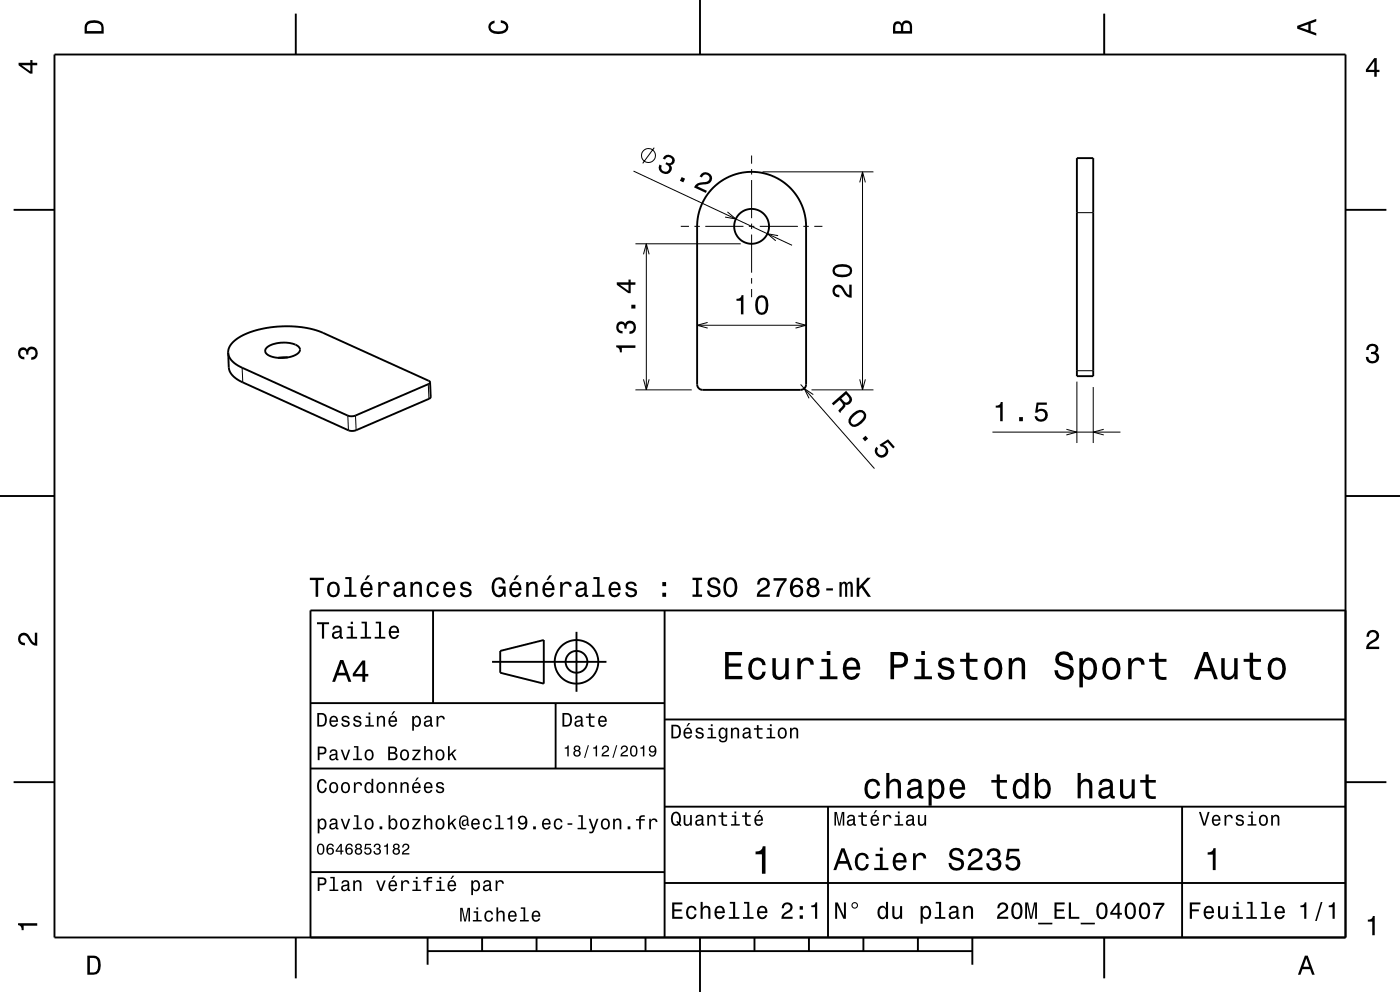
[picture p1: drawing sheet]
<svg xmlns="http://www.w3.org/2000/svg" width="257mm" height="182mm" viewBox="0 0 257 182" stroke-linecap="round" stroke-linejoin="round" font-family="sans-serif">
<g fill="none" stroke="#000" stroke-width=".18">
<path d="M116.3 31.4l29.1 13.6M120.1 27.1l-2.1 2.9M133.5 38.9l1.6 1.3-2-.4M138 28.5v1.5M138 31v1M138 33v7M140 31.5h20.3M157.8 33.5l.5-2 .6 2M158.3 31.5v40M197.7 39h3M116.6 44.7h19.4M118.1 46.7l.5-2 .6 2"/>
<path d="M118.6 44.7v26.8M125 41.5h1.5M127.5 41.5h1M128 59.7h20M129.5 41.5h7M129.9 59.2l-1.9 .5 1.9 .5M137.5 41.5h1M138 41v1M138 43v7M138 51v1M138 53v1.5M139.5 41.5h7"/>
<path d="M142.8 43.2l-1.9-.3 1.5 1.3M146 59.2l2 .5-2 .5M147.5 41.5h1M149.5 41.5h1.5M44.4 67.5l.2 2.7M63.8 76.3l.2 2.6M65.3 76.2l.1 2.7M78.6 70.5l.1 2.7M116.6 71.5h10.4M118.1 69.6l.5 1.9 .6-1.9M147 70.5l13.5 15.5M149 71.5h11.3"/>
<path d="M149.3 72.4l-1.7-1.1 .9 1.8M157.8 69.6l.5 1.9 .6-1.9M182.2 79.3h23.5M195.8 78.8l1.9 .5-1.9 .5M197.7 70v11.3M197.7 68h3M200.7 71v10.3M202.6 78.8l-1.9 .5 1.9 .5"/>
<circle cx="119" cy="28.5" r="1.28"/>
</g>
<g fill="none" stroke="#000" stroke-width=".35">
<path d="M10 10h237v162h-237zM54.3 2.5v7.5M128.5 0v10M202.7 2.5v7.5M2.5 38.5h7.5M130.9 34.4a10 10 0 0 1 10.9-2.1 10 10 0 0 1 6.2 9.2v29l-.3 .8-.7 .2h-18l-.6-.1-.3-.4-.1-.5v-29a10 10 0 0 1 2.9-7.1zM197.7 29h3v40h-3zM247 38.5h7.5M41.9 64.7a3.6 3.6 0 0 0 2.5 2.8l19.9 8.9 1-.2 13.3-5.7 .4-.4M41.9 64.7a3.8 3.8 0 0 1 2.5-3.1l2.8-1.1 3.3-.5 3.5-.1 3.2 .5 1.9 .6 19.6 8.9 .3 .2M41.9 64.7l.1 2.7a3.6 3.6 0 0 0 2.6 2.8l19.4 8.7 .6 .2 .8-.2 13.5-5.8 .2-.3-.1-2.7M49 63.7a5.6 5.6 0 0 1 5.8-.1l.3 .5a2.02 2.02 0 0 1-2 1.4 4.7 4.7 0 0 1-4.3-.8l-.1-.4z"/>
<path d="M52.8 65.6l-1.8 .1M0 91h10M247 91h10M79.5 112v17M91.8 119.4l8-2v8l-8-2zM105.8 115.9v11M122 112v60M247 112h-190v60M57 129h65M90.3 121.4h21M102 129v12M122 132h125"/>
<path d="M2.5 143.5h7.5M57 141h65M122 148h125M152 148v24M217 148v24M247 143.5h7.5M54.3 172v7.5M57 160h65M78.5 174.5h100M78.5 172v5M88.5 172v2.5M98.5 172v2.5"/>
<path d="M108.5 172v2.5M118.5 172v2.5M122 162h125M128.5 172v10M138.5 172v2.5M148.5 172v2.5M158.5 172v2.5M168.5 172v2.5M178.5 172v5M202.7 172v7.5"/>
<circle cx="138" cy="41.5" r="3.2"/>
<circle cx="105.8" cy="121.4" r="4"/>
<circle cx="105.8" cy="121.4" r="2"/>
</g>
<g fill="#000">
<path d="M3.4 11.5v.5l2.1 1.5h.5v-1.5h.8v-.5h-.8v-.5h-.4v.5zM4 12h1.6v1.1z" fill-rule="evenodd"/>
<path d="M16 4a2.2 2.2 0 0 0-.5 2.2h3.5v-1.2a1.42 1.42 0 0 0-1.7-1.3l-.8 .1zM16.3 4.4a2.15 2.15 0 0 1 2.2 .3l.1 1h-2.6v-1z" fill-rule="evenodd"/>
<path d="M89.9 4.2l.9-.4v.4a.7 .7 0 0 0-.7 .5 .7 .7 0 0 0 .3 .8 2.28 2.28 0 0 0 2.4-.2 .79 .79 0 0 0-.1-.8 .79 .79 0 0 0-.8-.3v-.5a1.24 1.24 0 0 1 1.4 1.1 1.24 1.24 0 0 1-1 1.4 2.21 2.21 0 0 1-2.5-.7l-.2-.5z" fill-rule="evenodd"/>
<path d="M164.2 4.2l-.3 .7v1.3h3.5v-1.3a.98 .98 0 0 0-.7-1.1 .98 .98 0 0 0-1.2 .6 .83 .83 0 0 0-1.3-.2zM164.5 4.5a.54 .54 0 0 1 .6-.1 .54 .54 0 0 1 .3 .6v.7h-1zM166 4.4a.62 .62 0 0 1 .7-.1 .62 .62 0 0 1 .3 .6v.8h-1.2z" fill-rule="evenodd"/>
<path d="M238.1 4.7v.6l3.5 1.2v-.4l-1-.4v-1.4l1-.4v-.4zM238.6 5l1.6-.5v1z" fill-rule="evenodd"/>
<path d="M252.3 10.7l-1.6 2.1v.4h1.6v.9h.4v-.9h.5v-.4h-.5v-2.1zM252.3 11.2v1.6h-1.1z" fill-rule="evenodd"/>
<path d="M122 28.7l-.3 .4 .4 .2a.64 .64 0 0 1 1-.4 .64 .64 0 0 1-.1 1l-.7-.1-.1 .3a.72 .72 0 0 1 .6 .7 .72 .72 0 0 1-.6 .8 .72 .72 0 0 1-.8-.6l.1-.6-.4-.2a1.19 1.19 0 0 0 .8 1.7 1.19 1.19 0 0 0 1.4-1.1l-.2-.5a.91 .91 0 0 0 .8-.9 .91 .91 0 0 0-.7-.9l-.9-.1zM125.1 32.5l-.3 .7 .6 .3 .4-.7zM128.7 31.9l-.3 .5 .4 .2a.7 .7 0 0 1 .9-.6 .7 .7 0 0 1 .5 .8 .7 .7 0 0 1-.8 .6 1.8 1.8 0 0 0-2 1l2.2 1 .2-.4-1.8-.8a1.69 1.69 0 0 1 1.5-.4 1.15 1.15 0 0 0 1.2-1.5 1.15 1.15 0 0 0-2-.4z" fill-rule="evenodd"/>
<path d="M135.2 54.8v.4h.8v2.5h.5v-3.5h-.4a.77 .77 0 0 1-.9 .6zM138.9 54.6a3.1 3.1 0 0 0 0 2.7 1.13 1.13 0 0 0 1.3 .4 1.13 1.13 0 0 0 .8-.9 2.3 2.3 0 0 0-.6-2.5l-.6-.1-.5 .1zM139.5 54.7h.7a2.38 2.38 0 0 1 0 2.6h-.7a2.37 2.37 0 0 1 0-2.6z" fill-rule="evenodd"/>
<path d="M153.1 52.5a1.2 1.2 0 0 0-.2 1.4 1.2 1.2 0 0 0 1.2 .6v-.4a.7 .7 0 0 1-.9-.5 .7 .7 0 0 1 .5-.9 .7 .7 0 0 1 .9 .5 1.8 1.8 0 0 0 1.7 1.4v-2.4h-.4v1.9a1.7 1.7 0 0 1-.9-1.1 1.14 1.14 0 0 0-1.9-.5zM153.3 48.8a1.13 1.13 0 0 0-.4 1.2 1.13 1.13 0 0 0 .9 .8 2.29 2.29 0 0 0 2.5-.6 1.14 1.14 0 0 0-.9-1.7 2.86 2.86 0 0 0-2.1 .3zM153.3 49.3a2.37 2.37 0 0 1 2.6 0v.7a2.37 2.37 0 0 1-2.6 0z" fill-rule="evenodd"/>
<path d="M3.6 64a.86 .86 0 0 1 1.4 .2 1.06 1.06 0 0 1 1.2-.6 1.06 1.06 0 0 1 .7 1.2 1.1 1.1 0 0 1-1.2 1.2v-.4a.71 .71 0 0 0 .8-1 .71 .71 0 0 0-1.3-.1v.6h-.4a.61 .61 0 0 0-.3-.8 .61 .61 0 0 0-.8 .2 .61 .61 0 0 0 .2 .8l.6 .2v.4a1.15 1.15 0 0 1-1.2-.6 1.15 1.15 0 0 1 .3-1.3z" fill-rule="evenodd"/>
<path d="M113.1 63.4v.3a.77 .77 0 0 1 .7 .9h.4v-.8h2.4v-.4zM113.4 59.2a1.17 1.17 0 0 0-.2 1.3 1.17 1.17 0 0 0 1.1 .7v-.5a.64 .64 0 0 1-.8-.7 .64 .64 0 0 1 1-.4l.1 .7h.4a.72 .72 0 0 1 .4-.9 .72 .72 0 0 1 .9 .2 .72 .72 0 0 1-.2 1l-.6 .2v.5a1.19 1.19 0 0 0 1.2-1.5 1.19 1.19 0 0 0-1.6-.8l-.3 .4a.86 .86 0 0 0-1.4-.2zM115.9 55.9v.7h.7v-.7zM113.2 51.8v.5l2.1 1.5h.5v-1.6h.8v-.4h-.8v-.5h-.4v.5zM113.8 52.2h1.6v1.2z" fill-rule="evenodd"/>
<path d="M152.7 74l.3 .4 1.1-1a1.09 1.09 0 0 1 .6 1l-.8 1 .3 .4 1-1.2-.1-.4a.97 .97 0 0 0 1.2-.4 .97 .97 0 0 0-.2-1.2l-.8-.9zM154.4 73.1l.9-.8a1.08 1.08 0 0 1 .6 1.2 .6 .6 0 0 1-.5 .4 .6 .6 0 0 1-.6-.4z" fill-rule="evenodd"/>
<path d="M156.6 75.9a1.42 1.42 0 0 0-.6 2.1 1.41 1.41 0 0 0 2.2-.3 1.52 1.52 0 0 0 .5-2.1 1.44 1.44 0 0 0-2.1 .3zM156.5 76.7a2.14 2.14 0 0 1 1.6-1l.5 .5a2.38 2.38 0 0 1-2 1.7l-.4-.5zM158.3 80.4l.5 .6 .6-.5-.5-.6zM160.9 82a1.22 1.22 0 0 0 .1 1.7 1.22 1.22 0 0 0 1.8-.2 1.22 1.22 0 0 0-.3-1.8l-.4-.1 .8-.5 1 1.2 .4-.3-1.3-1.4-1.6 1 .3 .3a.79 .79 0 0 1 .9 .8 .79 .79 0 0 1-.8 .8 .79 .79 0 0 1-.7-1l.1-.2z" fill-rule="evenodd"/>
<path d="M182.8 74.4v.4h.8v2.5h.5v-3.5h-.4a.77 .77 0 0 1-.9 .6zM187.1 76.5v.8h.7v-.8zM190.3 73.9l-.3 1.8h.4a.79 .79 0 0 1 1.2-.2 .79 .79 0 0 1 0 1.2 .79 .79 0 0 1-1.1-.1l-.1-.2h-.5a1.21 1.21 0 0 0 1.4 1 1.21 1.21 0 0 0 1-1.5 1.21 1.21 0 0 0-1.5-.9l-.3 .2 .1-.9h1.6v-.4z" fill-rule="evenodd"/>
<path d="M251.1 63.4a1.08 1.08 0 0 1 1.4-.2 1.08 1.08 0 0 1 .4 1.2l-.3 .3a1.06 1.06 0 0 1 .5 1.3 1.06 1.06 0 0 1-1.2 .7 1.1 1.1 0 0 1-1.2-1.2h.5a.71 .71 0 0 0 1 .8 .71 .71 0 0 0 .1-1.3h-.6v-.4a.61 .61 0 0 0 .8-.3 .61 .61 0 0 0-.2-.8 .61 .61 0 0 0-.9 .2l-.1 .5h-.5l.1-.5z" fill-rule="evenodd"/>
<path d="M3.6 116.4a1.22 1.22 0 0 1 2 .7l.4 .6 .4 .3v-1.9h.4v2.4a1.8 1.8 0 0 1-1.7-1.4 .71 .71 0 0 0-.9-.5 .71 .71 0 0 0-.5 .8 .71 .71 0 0 0 .9 .5v.5a1.19 1.19 0 0 1-1.2-.7 1.19 1.19 0 0 1 .2-1.3z" fill-rule="evenodd"/>
<path d="M56.9 106v.4h1v3.1h.5v-3.1h1.1v-.4zM60.3 107.1a1.53 1.53 0 0 0 .9 2.5 1.52 1.52 0 0 0 1.2-1.2 1.52 1.52 0 0 0-.7-1.6l-.5-.1-.5 .1zM60.7 107.4a.67 .67 0 0 1 .7-.3 .67 .67 0 0 1 .5 .6 1.11 1.11 0 0 1-.7 1.5 1.17 1.17 0 0 1-.5-1.8zM63.4 105.9v.3h.7v2.9h-.9v.4h2.2v-.4h-.9v-3.2zM67.4 105.6l-.5 .8h.3l.7-.8zM66.5 107.1a1.54 1.54 0 0 0 .8 2.5 1.06 1.06 0 0 0 1.1-.9h-.5l-.2 .4-.4 .1a.76 .76 0 0 1-.7-.9h1.8a1.16 1.16 0 0 0-.5-1.4 1.16 1.16 0 0 0-1.4 .2zM66.8 107.3a.66 .66 0 0 1 .8-.1 .66 .66 0 0 1 .3 .7h-1.3zM69.4 106.8v2.7h.5v-1.6a.66 .66 0 0 1 .3-.7 .66 .66 0 0 1 .9 .2v.2h.5a.89 .89 0 0 0-.7-.9 .89 .89 0 0 0-1.1 .5v-.4zM72.6 106.9l-.3 .7h.4a.55 .55 0 0 1 .7-.6 .55 .55 0 0 1 .4 .8l-.2 .1a1.13 1.13 0 0 0-1.4 .9 .72 .72 0 0 0 .8 .8l.5-.1 .4-.4 .1 .4h.6v-.3l-.3-.1v-1.6a1.02 1.02 0 0 0-1.7-.6zM72.8 108.4l1.1-.3a.77 .77 0 0 1-.2 .9 .77 .77 0 0 1-.9 .1l-.1-.4zM75.3 106.8v2.7h.5v-1.6a.63 .63 0 0 1 .5-.8 .63 .63 0 0 1 .7 .7v1.7h.4v-1.8a.89 .89 0 0 0-.6-1 .89 .89 0 0 0-1 .5v-.4zM78.6 107.1a1.53 1.53 0 0 0 .8 2.5 1.06 1.06 0 0 0 1.1-1.1h-.4a.67 .67 0 0 1-.6 .7 .67 .67 0 0 1-.7-.6 1.11 1.11 0 0 1 .7-1.5 .6 .6 0 0 1 .6 .6h.4a1.09 1.09 0 0 0-.7-1 1.09 1.09 0 0 0-1.2 .4zM81.7 107.1a1.54 1.54 0 0 0 .7 2.5 1.06 1.06 0 0 0 1.1-.9h-.4l-.2 .4-.4 .1a.76 .76 0 0 1-.7-.9h1.8a1.16 1.16 0 0 0-.5-1.4 1.16 1.16 0 0 0-1.4 .2zM82 107.3a.66 .66 0 0 1 .8-.1 .66 .66 0 0 1 .3 .7h-1.3zM84.7 106.9a.75 .75 0 0 0-.2 .9 .75 .75 0 0 0 .7 .4l.8 .3a.39 .39 0 0 1 .1 .4 .39 .39 0 0 1-.3 .3 .67 .67 0 0 1-.9-.5h-.5a1.1 1.1 0 0 0 1.1 .9 1.1 1.1 0 0 0 1.1-.9 .78 .78 0 0 0-.8-.8l-.8-.2-.1-.2a.61 .61 0 0 1 .6-.4 .61 .61 0 0 1 .6 .4h.4a.98 .98 0 0 0-1.4-.7zM90.6 106.4a2.42 2.42 0 0 0 .4 3.1 1.11 1.11 0 0 0 1.5-.5l.1 .5h.2v-1.9h-1.2v.4h.7a.86 .86 0 0 1-1.1 1.1 2.03 2.03 0 0 1 0-2.7 .71 .71 0 0 1 1.1 .7h.5a1.2 1.2 0 0 0-.9-1.2 1.2 1.2 0 0 0-1.3 .5zM94.8 105.6l-.5 .8h.3l.7-.8zM93.8 107.1a1.54 1.54 0 0 0 .8 2.5 1.06 1.06 0 0 0 1.1-.9h-.5l-.2 .4-.4 .1a.76 .76 0 0 1-.7-.9h1.8a1.17 1.17 0 0 0-.5-1.4 1.17 1.17 0 0 0-1.4 .2zM94.1 107.3a.66 .66 0 0 1 .8-.1 .66 .66 0 0 1 .4 .7h-1.4zM96.6 106.8v2.7h.4v-1.6a.63 .63 0 0 1 .4-.7 .63 .63 0 0 1 .8 .3l.1 2h.4v-1.8a.89 .89 0 0 0-.6-1 .89 .89 0 0 0-1.1 .5v-.4zM100.8 105.6l-.5 .8h.3l.7-.8zM99.9 107.1a1.54 1.54 0 0 0 .8 2.5 1.06 1.06 0 0 0 1.1-.9h-.5l-.2 .4-.4 .1a.76 .76 0 0 1-.7-.9h1.8a1.17 1.17 0 0 0-.5-1.4 1.17 1.17 0 0 0-1.4 .2zM100.2 107.3a.66 .66 0 0 1 .8-.1 .66 .66 0 0 1 .3 .7h-1.3zM102.8 106.8v2.7h.5v-1.6a.66 .66 0 0 1 .3-.7 .66 .66 0 0 1 .9 .2v.2h.5a.89 .89 0 0 0-.7-.9 .89 .89 0 0 0-1.1 .5v-.4zM106 106.9l-.3 .7h.4a.55 .55 0 0 1 .7-.6 .55 .55 0 0 1 .4 .8l-.2 .1a1.14 1.14 0 0 0-1.4 .9 .73 .73 0 0 0 .8 .8l.5-.1 .4-.4 .1 .4h.6v-.3l-.3-.1v-1.6a1.02 1.02 0 0 0-.7-.8 1.02 1.02 0 0 0-1 .2zM106.2 108.4l1.1-.3a.77 .77 0 0 1-.2 .9 .77 .77 0 0 1-.9 .1l-.1-.4zM108.9 105.9v.3h.7v2.9h-.9v.4h2.3v-.4h-.9v-3.2zM112 107.1a1.54 1.54 0 0 0 .8 2.5 1.05 1.05 0 0 0 1.1-.9h-.4l-.3 .4-.3 .1a.76 .76 0 0 1-.7-.9h1.7a1.16 1.16 0 0 0-.4-1.4 1.16 1.16 0 0 0-1.5 .2zM112.4 107.3a.66 .66 0 0 1 .8-.1 .66 .66 0 0 1 .3 .7h-1.3zM115.1 106.9a.75 .75 0 0 0-.2 .9 .75 .75 0 0 0 .7 .4l.8 .3a.39 .39 0 0 1 .1 .4 .39 .39 0 0 1-.4 .3 .67 .67 0 0 1-.9-.5h-.4a1.1 1.1 0 0 0 1 .9 1.1 1.1 0 0 0 1.2-.9 .78 .78 0 0 0-.9-.8l-.7-.2-.1-.2a.61 .61 0 0 1 .6-.4 .61 .61 0 0 1 .5 .4h.5a.98 .98 0 0 0-1.5-.7zM121.6 108.7v.8h.7v-.8zM121.6 106.8v.7h.7v-.7zM127.1 106v.4h.7v2.7h-.7v.4h1.8v-.4h-.7v-2.7h.7v-.4zM130.2 106.2a.96 .96 0 0 0-.3 1.1 .96 .96 0 0 0 1 .6 .77 .77 0 0 1 .9 .9 .83 .83 0 0 1-1 .3 .83 .83 0 0 1-.6-.8h-.4a1.24 1.24 0 0 0 1.4 1.3 1.24 1.24 0 0 0 1-1.5 2.48 2.48 0 0 0-1.6-.8 .66 .66 0 0 1 .4-1 .66 .66 0 0 1 .7 .7h.5a1.16 1.16 0 0 0-.7-1.1 1.16 1.16 0 0 0-1.3 .3zM133.1 106.4a2.54 2.54 0 0 0 .4 3.1 1.21 1.21 0 0 0 1.8-1 2.23 2.23 0 0 0-.7-2.5 1.17 1.17 0 0 0-1.5 .4zM133.7 106.4l.4-.1a1.15 1.15 0 0 1 .8 1.4 1.14 1.14 0 0 1-.8 1.5 1.13 1.13 0 0 1-.8-1.5v-.6zM139.3 106.3l-.2 .4-.1 .5h.5a.71 .71 0 0 1 .5-.8 .71 .71 0 0 1 .8 .5 .71 .71 0 0 1-.5 .9 1.81 1.81 0 0 0-1.4 1.7h2.4v-.4h-1.9a1.73 1.73 0 0 1 1.2-1 1.14 1.14 0 0 0 .5-1.7 1.14 1.14 0 0 0-1.8-.1zM142 106.1v.4h1.9a5.2 5.2 0 0 0-1.4 3h.5a5.3 5.3 0 0 1 1.4-3v-.4zM145.5 106.3l-.3 .5a2.94 2.94 0 0 0 .1 2.4 1.18 1.18 0 0 0 1.6 .3 1.18 1.18 0 0 0 .4-1.5 1.18 1.18 0 0 0-1.4-.6l-.4 .3a1.03 1.03 0 0 1 .8-1.3 .58 .58 0 0 1 .7 .5h.4a1.12 1.12 0 0 0-.7-.9 1.12 1.12 0 0 0-1.2 .3zM145.5 108.5a.75 .75 0 0 1 1.5 0 .75 .75 0 0 1-1.5 0zM148.5 106.2a.83 .83 0 0 0 .1 1.4 1.05 1.05 0 0 0-.5 1.3 1.05 1.05 0 0 0 1.2 .7 1.05 1.05 0 0 0 1.1-.7 1.05 1.05 0 0 0-.5-1.3 .89 .89 0 0 0 .4-1.1 .89 .89 0 0 0-1-.5zM148.5 108.5a.75 .75 0 0 1 1.5 0 .75 .75 0 0 1-1.5 0zM148.6 106.9a.6 .6 0 0 1 1.2 0 .6 .6 0 0 1-1.2 0zM151.7 107.9v.4h1.2v-.4zM154.1 106.8v2.7h.4v-1.8a.5 .5 0 0 1 .4-.6l.2 .3v2.1h.4v-1.8a.51 .51 0 0 1 .4-.6l.2 .1v.4v1.9h.5v-1.9a.69 .69 0 0 0-.6-.9l-.3 .1-.2 .3-.2-.3-.3-.1-.3 .1-.2 .3v-.3zM157.3 106v3.5h.4v-1.3l.4-.4 1.2 1.7h.6l-1.4-2 1.3-1.5h-.6l-1.5 1.6v-1.6z" fill-rule="evenodd"/>
<path d="M58.2 114.2v.3h.9v2.7h.4v-2.7h.9v-.3zM61.3 115l-.3 .5h.4a.47 .47 0 0 1 .6-.4 .47 .47 0 0 1 .3 .6l-.2 .1a.86 .86 0 0 0-.9 .2 .86 .86 0 0 0-.2 .8 .8 .8 0 0 0 1.4 .1l.1 .2 .5 .1v-.3l-.3-.1v-1.3a.87 .87 0 0 0-.6-.7 .87 .87 0 0 0-.8 .2zM61.4 116.3l.9-.3a.66 .66 0 0 1-.1 .7 .66 .66 0 0 1-.8 .1zM63.8 114.9v.3h.6v1.6h-.8v.4h2v-.4h-.8v-1.9zM64.4 114.1v.4h.4v-.4zM66.4 114.1v.3h.6v2.4h-.8v.4h1.9v-.4h-.8v-2.7zM69 114.1v.3h.6v2.4h-.8v.4h1.9v-.4h-.7v-2.7zM71.6 115.1a1.32 1.32 0 0 0 .7 2.1 .9 .9 0 0 0 .9-.7h-.3l-.2 .3-.4 .1a.64 .64 0 0 1-.5-.8h1.5a1 1 0 0 0-.4-1.2 1 1 0 0 0-1.3 .2zM71.9 115.3a.57 .57 0 0 1 .7-.1 .57 .57 0 0 1 .3 .6h-1.1z" fill-rule="evenodd"/>
<path d="M251.2 115.9a1.14 1.14 0 0 1 1.8 .1 1.14 1.14 0 0 1-.6 1.7 1.71 1.71 0 0 0-1.1 .9h1.9v.5h-2.4a1.79 1.79 0 0 1 1.4-1.7 .71 .71 0 0 0 .5-.9 .71 .71 0 0 0-.9-.5 .71 .71 0 0 0-.5 .8h-.5l.1-.5z" fill-rule="evenodd"/>
<path d="M58.3 137v2.5h.4v-1.1a.95 .95 0 0 0 1.2-.7 .66 .66 0 0 0-.7-.7zM58.7 137.3a.8 .8 0 0 1 .9 .2 .43 .43 0 0 1-.1 .5 .43 .43 0 0 1-.4 .1h-.4zM60.7 137.6l-.2 .5h.3a.39 .39 0 0 1 .5-.4 .39 .39 0 0 1 .3 .6h-.2a.7 .7 0 0 0-.8 .2 .7 .7 0 0 0 0 .9 .75 .75 0 0 0 1.1-.2v.2l.4 .1v-.3h-.1l-.1-1.1a.72 .72 0 0 0-.4-.6 .72 .72 0 0 0-.8 .1zM60.8 138.7l.8-.2a.55 .55 0 0 1-.1 .6 .55 .55 0 0 1-.7 .1zM62.5 137.5l.8 2h.3l.7-2h-.3l-.6 1.6-.5-1.6zM65 136.9v.2h.5v2.1h-.7v.3h1.6v-.3h-.6v-2.3zM67.1 137.7a1.04 1.04 0 0 0-.1 1.3 1.04 1.04 0 0 0 1.1 .5 1.04 1.04 0 0 0 .5-1.3 1.04 1.04 0 0 0-1.2-.7zM67.4 137.9a.48 .48 0 0 1 .5-.1 .48 .48 0 0 1 .3 .4 .66 .66 0 0 1 .1 .7 .66 .66 0 0 1-.8 .3 .97 .97 0 0 1-.1-1.3zM71.3 137v2.5h.9a.7 .7 0 0 0 .8-.6 .7 .7 0 0 0-.5-.8 .61 .61 0 0 0 .4-.7 .61 .61 0 0 0-.7-.4zM71.6 137.3h.5a.38 .38 0 0 1 .5 .4 .38 .38 0 0 1-.5 .3h-.5zM71.6 138.3h.5a.44 .44 0 0 1 .6 .4 .44 .44 0 0 1-.5 .5h-.6zM73.6 137.7a1.04 1.04 0 0 0-.1 1.3 1.04 1.04 0 0 0 1.1 .5 1.04 1.04 0 0 0 .5-1.3 1.04 1.04 0 0 0-1.2-.7zM73.9 137.9a.48 .48 0 0 1 .5-.1 .48 .48 0 0 1 .3 .4 .66 .66 0 0 1 .1 .7 .66 .66 0 0 1-.8 .3 .97 .97 0 0 1-.1-1.3zM75.7 137.5v.3h1.1l-1.1 1.4v.3h1.5v-.3h-1.1l1.1-1.4v-.3zM77.9 136.9v2.6h.3v-1.1a.45 .45 0 0 1 .3-.7 .45 .45 0 0 1 .5 .6v1.2h.4v-1.3a.63 .63 0 0 0-.5-.7 .63 .63 0 0 0-.7 .3v-.9zM80.2 137.7a1.04 1.04 0 0 0-.2 1.3 1.04 1.04 0 0 0 1.1 .5 1.04 1.04 0 0 0 .5-1.3 1.04 1.04 0 0 0-1.2-.7zM80.4 137.9a.48 .48 0 0 1 .5-.1 .48 .48 0 0 1 .3 .4 .66 .66 0 0 1 .1 .7 .66 .66 0 0 1-.8 .3 .98 .98 0 0 1-.1-1.3zM82.2 136.9v2.6h.4v-.7l.3-.3 .6 1h.3l-.7-1.2 .7-.8h-.4l-.8 .9v-1.5z" fill-rule="evenodd"/>
<path d="M58.2 130.8v2.5h.9a1.37 1.37 0 0 0 .7-2.2 1.55 1.55 0 0 0-1.6-.3zM58.6 131.1l.7 .1a1.35 1.35 0 0 1 0 1.8h-.7zM60.7 131.6a1.1 1.1 0 0 0 .5 1.8 .76 .76 0 0 0 .8-.6h-.3l-.2 .2-.2 .1a.54 .54 0 0 1-.5-.7h1.3a.83 .83 0 0 0-.4-.9 .83 .83 0 0 0-1 .1zM60.9 131.7a.47 .47 0 0 1 .6-.1 .47 .47 0 0 1 .2 .6h-.9zM62.9 131.5a.54 .54 0 0 0-.2 .6 .54 .54 0 0 0 .5 .3l.6 .2a.43 .43 0 0 1-.4 .5 .43 .43 0 0 1-.4-.4h-.3a.74 .74 0 0 0 .9 .7 .74 .74 0 0 0 .5-1l-1-.4a.38 .38 0 0 1 .3-.5 .38 .38 0 0 1 .4 .4h.3a.77 .77 0 0 0-1.2-.4zM65 131.5a.54 .54 0 0 0-.1 .6 .54 .54 0 0 0 .5 .3l.6 .2a.43 .43 0 0 1-.4 .5 .43 .43 0 0 1-.5-.4h-.3a.74 .74 0 0 0 .9 .7 .74 .74 0 0 0 .5-1l-.9-.4a.38 .38 0 0 1 .3-.5 .38 .38 0 0 1 .4 .4h.3a.78 .78 0 0 0-1.3-.4zM67.2 131.4v.3h.5v1.3h-.7v.3h1.6v-.3h-.6v-1.6zM67.7 130.7v.4h.3v-.4zM69.2 131.4v1.9h.3v-1.1a.45 .45 0 0 1 .3-.6 .45 .45 0 0 1 .5 .3l.1 1.4h.3v-1.3a.63 .63 0 0 0-.5-.7 .63 .63 0 0 0-.7 .4v-.3zM72.2 130.5l-.4 .6h.3l.5-.6zM71.5 131.6a1.1 1.1 0 0 0 .6 1.8 .75 .75 0 0 0 .8-.6h-.4l-.1 .2-.3 .1a.54 .54 0 0 1-.5-.7h1.3a.83 .83 0 0 0-.4-.9 .83 .83 0 0 0-1 .1zM71.8 131.7a.47 .47 0 0 1 .5-.1 .47 .47 0 0 1 .3 .6h-1zM75.7 131.4v2.7h.3v-1.1a.66 .66 0 0 0 .7 .4 .66 .66 0 0 0 .5-.6 .95 .95 0 0 0-.8-1.5l-.4 .4v-.3zM76.1 131.8a.45 .45 0 0 1 .5-.2 .45 .45 0 0 1 .3 .4 .65 .65 0 0 1 .1 .8 .65 .65 0 0 1-.7 .2 1 1 0 0 1-.2-1.2zM78.1 131.5l-.2 .4h.3a.39 .39 0 0 1 .4-.3 .39 .39 0 0 1 .3 .5h-.1a.7 .7 0 0 0-.8 .3 .7 .7 0 0 0-.1 .8 .75 .75 0 0 0 1.1-.1l.1 .2h.4v-.2l-.2-.1v-1.1a.73 .73 0 0 0-.5-.6 .73 .73 0 0 0-.7 .2zM78.2 132.6l.8-.3a.55 .55 0 0 1-.2 .7 .55 .55 0 0 1-.6 0zM80.1 131.4v1.9h.4v-1.1a.47 .47 0 0 1 .2-.6 .47 .47 0 0 1 .6 .2v.2h.4a.64 .64 0 0 0-.5-.7 .64 .64 0 0 0-.8 .4v-.3z" fill-rule="evenodd"/>
<path d="M62.4 121.1l-1.4 4h.5l.4-1.2h1.6l.5 1.2h.5l-1.5-4zM62.7 121.7l.7 1.7h-1.3zM66.5 121.2l-1.7 2.4v.5h1.7v1h.5v-1h.6v-.5h-.6v-2.4zM66.5 121.9v1.7h-1.3z" fill-rule="evenodd"/>
<path d="M103.2 130.8v2.5h.9a1.37 1.37 0 0 0 .7-2.2 1.56 1.56 0 0 0-1.6-.3zM103.6 131.1l.7 .1a1.35 1.35 0 0 1 0 1.8h-.7zM105.7 131.5l-.2 .4h.3a.39 .39 0 0 1 .5-.3 .39 .39 0 0 1 .3 .5h-.2a.7 .7 0 0 0-.8 .3 .7 .7 0 0 0 0 .8 .75 .75 0 0 0 1.1-.1v.2h.4v-.2l-.1-.1-.1-1.1a.72 .72 0 0 0-.4-.6 .72 .72 0 0 0-.8 .2zM105.8 132.6l.8-.3a.55 .55 0 0 1-.1 .7 .55 .55 0 0 1-.7 0zM108.1 130.9v.5h-.5v.3h.5v1.3a.75 .75 0 0 0 1 .4v-.3l-.6-.1-.1-.4v-.9h.7v-.3h-.7v-.5zM110 131.6a1.1 1.1 0 0 0 .6 1.8 .76 .76 0 0 0 .8-.6h-.4l-.1 .2-.3 .1a.54 .54 0 0 1-.5-.7h1.3a.83 .83 0 0 0-.4-.9 .83 .83 0 0 0-1 .1zM110.3 131.7a.47 .47 0 0 1 .5-.1 .47 .47 0 0 1 .3 .6h-1z" fill-rule="evenodd"/>
<path d="M103.7 137.1v.3h.4v1.4h.3v-2h-.2a.44 .44 0 0 1-.5 .3zM105.5 136.9l-.1 .2a.45 .45 0 0 0 .2 .6 .62 .62 0 0 0-.1 .9 .62 .62 0 0 0 .9 0 .62 .62 0 0 0-.1-.9 .55 .55 0 0 0 .2-.8 .55 .55 0 0 0-.8-.1zM105.5 138.2a.41 .41 0 0 1 .8 0 .41 .41 0 0 1-.8 0zM105.6 137.3a.35 .35 0 0 1 .7 0 .35 .35 0 0 1-.7 0zM107.9 136.7l-.7 2.3h.2l.7-2.3zM108.9 137.1v.3h.4v1.4h.3v-2h-.2a.44 .44 0 0 1-.5 .3zM110.7 136.9l-.2 .6h.2a.4 .4 0 0 1 .3-.5 .4 .4 0 0 1 .5 .3 .4 .4 0 0 1-.3 .5l-.1 .1a.94 .94 0 0 0-.7 .9h1.4v-.3h-1.1l.5-.4a.67 .67 0 0 0 .5-1 .67 .67 0 0 0-1-.2zM113.1 136.7l-.7 2.3h.2l.7-2.3zM114.1 136.9l-.2 .6h.3a.4 .4 0 0 1 .3-.5 .4 .4 0 0 1 .5 .3 .4 .4 0 0 1-.3 .5l-.2 .1a.93 .93 0 0 0-.6 .9h1.4v-.3h-1.1l.5-.4a.67 .67 0 0 0 .5-1 .67 .67 0 0 0-1.1-.2zM115.8 137a1.16 1.16 0 0 0 .5 1.8 1.16 1.16 0 0 0 .6-1.8 .63 .63 0 0 0-1.1 0zM116.1 137.1l.2-.1a.98 .98 0 0 1 0 1.6l-.3-.2-.1-.2v-.7zM117.6 137.1v.3h.4v1.4h.3v-2h-.2a.44 .44 0 0 1-.5 .3zM119.3 137a.66 .66 0 0 0 0 .9 .66 .66 0 0 0 .9 0 .58 .58 0 0 1-.5 .7l-.2-.1-.1-.2h-.3a.7 .7 0 0 0 .9 .5 .7 .7 0 0 0 .5-.8 .81 .81 0 0 0-.2-1 .81 .81 0 0 0-1 0zM119.4 137.4a.43 .43 0 0 1 .8 0 .43 .43 0 0 1-.8 0z" fill-rule="evenodd"/>
<path d="M123.2 133v2.5h.9a1.37 1.37 0 0 0 .7-2.2 1.58 1.58 0 0 0-1.6-.3zM123.6 133.3h.7a1.35 1.35 0 0 1 0 1.8l-.7 .1zM126.4 132.7l-.4 .6h.2l.5-.6zM125.7 133.7a1.1 1.1 0 0 0 .5 1.8 .76 .76 0 0 0 .8-.6h-.3l-.2 .3-.2 .1a.54 .54 0 0 1-.5-.7h1.3a.83 .83 0 0 0-.4-1 .83 .83 0 0 0-1 .1zM125.9 133.9a.47 .47 0 0 1 .6-.1 .47 .47 0 0 1 .2 .5h-.9zM127.9 133.6a.54 .54 0 0 0-.2 .6 .54 .54 0 0 0 .5 .4l.6 .2a.43 .43 0 0 1-.4 .5 .43 .43 0 0 1-.4-.4h-.3a.74 .74 0 0 0 .9 .7 .74 .74 0 0 0 .5-1.1l-1-.3a.38 .38 0 0 1 .3-.5 .38 .38 0 0 1 .4 .4l.3-.1a.78 .78 0 0 0-1.2-.4zM130 133.6v.3h.5v1.3h-.7v.3h1.7v-.3h-.7v-1.6zM130.5 132.9v.3h.3v-.3zM132.1 133.7a1.12 1.12 0 0 0 .5 1.8l.4-.1 .2-.2a.52 .52 0 0 1-.2 .7 .52 .52 0 0 1-.7-.3h-.3a.78 .78 0 0 0 .9 .6 .78 .78 0 0 0 .6-.8v-1.9h-.3v.4l-.2-.3a.64 .64 0 0 0-.9 .1zM132.4 133.9a.45 .45 0 0 1 .4-.1 .45 .45 0 0 1 .4 .4 .65 .65 0 0 1 0 .7 .65 .65 0 0 1-.7 .3 1 1 0 0 1-.1-1.3zM134.2 133.5v2h.3v-1.1a.45 .45 0 0 1 .3-.6 .45 .45 0 0 1 .6 .2v1.5h.3v-1.3a.64 .64 0 0 0-.5-.7 .64 .64 0 0 0-.7 .3v-.3zM136.6 133.6l-.2 .5h.3a.39 .39 0 0 1 .4-.4 .39 .39 0 0 1 .3 .6h-.1a.7 .7 0 0 0-.9 .2 .7 .7 0 0 0 0 .9 .76 .76 0 0 0 1.1-.2l.1 .2 .4 .1v-.3h-.2v-1.1a.73 .73 0 0 0-1.2-.5zM136.7 134.7l.8-.2a.55 .55 0 0 1-.2 .6 .55 .55 0 0 1-.6 .1zM138.9 133v.6h-.5v.3h.5l.1 1.3a.75 .75 0 0 0 1 .3v-.3l-.7-.1v-.3v-.9h.7v-.3h-.7v-.6zM140.8 133.6v.3h.5v1.3h-.6v.3h1.6v-.3h-.6v-1.6zM141.3 132.9v.3h.4v-.3zM143 133.7a1.04 1.04 0 0 0-.2 1.3 1.04 1.04 0 0 0 1.2 .5 1.04 1.04 0 0 0 .4-1.3 1.04 1.04 0 0 0-1.2-.7zM143.2 133.9a.48 .48 0 0 1 .5-.1 .48 .48 0 0 1 .4 .4 .66 .66 0 0 1 0 .7 .66 .66 0 0 1-.7 .3 .97 .97 0 0 1-.2-1.3zM145 133.5v2h.3v-1.1a.45 .45 0 0 1 .3-.6 .45 .45 0 0 1 .6 .2v1.5h.3v-1.3a.63 .63 0 0 0-.4-.7 .63 .63 0 0 0-.8 .3v-.3z" fill-rule="evenodd"/>
<path d="M133.1 119.6v5h3.2v-.6h-2.5v-1.7h2.2v-.6h-2.2v-1.5h2.4v-.6zM137.8 121.2a2.89 2.89 0 0 0 0 3 1.58 1.58 0 0 0 1.7 .5 1.58 1.58 0 0 0 1.1-1.5h-.6a.95 .95 0 0 1-.9 1 .95 .95 0 0 1-1-.9 1.87 1.87 0 0 1 .5-2 .91 .91 0 0 1 1.3 .7h.7a1.56 1.56 0 0 0-1.1-1.3 1.56 1.56 0 0 0-1.7 .5zM141.8 120.8v2.5a1.27 1.27 0 0 0 .9 1.4 1.27 1.27 0 0 0 1.5-.7v.6h.6v-3.8h-.6v2.2a.99 .99 0 0 1-.5 1 .99 .99 0 0 1-1.1 0l-.2-.8v-2.4zM146.4 120.8v3.8h.6v-2.2a.95 .95 0 0 1 .5-1.1 .95 .95 0 0 1 1.2 .3l.1 .4h.6a1.28 1.28 0 0 0-1-1.4 1.28 1.28 0 0 0-1.4 .8v-.6zM150.8 120.9v.5h1v2.7h-1.3v.5h3.2v-.5h-1.3v-3.2zM151.8 119.4v.8h.6v-.8zM155.1 121.2a2.62 2.62 0 0 0 .5 3.4 1.58 1.58 0 0 0 2.2-1.1h-.6l-.3 .5-.5 .2a1.08 1.08 0 0 1-1-1.3h2.5a1.66 1.66 0 0 0-.7-2 1.66 1.66 0 0 0-2.1 .3zM155.6 121.5a.94 .94 0 0 1 1.2-.2 .94 .94 0 0 1 .5 1h-1.9zM163.5 119.6v5h.6v-2.1h.8a1.47 1.47 0 0 0 1.8-1.2 1.47 1.47 0 0 0-1.5-1.7zM164.1 120.2h.9a.85 .85 0 0 1 1 .9 .85 .85 0 0 1-1 .8h-.9zM168.1 120.9v.5h1v2.7h-1.3v.5h3.3v-.5h-1.3v-3.2zM169.1 119.4v.8h.7v-.8zM172.6 120.9a1.08 1.08 0 0 0-.3 1.2 1.08 1.08 0 0 0 1 .7l1.1 .4a.57 .57 0 0 1 .2 .6 .57 .57 0 0 1-.5 .4 .96 .96 0 0 1-1.4-.8h-.6a1.6 1.6 0 0 0 1.3 1.4 1.6 1.6 0 0 0 1.7-.8 1.13 1.13 0 0 0-1-1.6l-1.1-.3-.2-.4a.86 .86 0 0 1 .9-.5 .86 .86 0 0 1 .8 .6h.6a1.22 1.22 0 0 0-1.5-1.2l-.6 .1zM177.4 119.8v1.1h-1.1v.5h1.1v2.6l.2 .4 .4 .3h1.4v-.5h-1l-.3-.2-.1-.8v-1.8h1.4v-.5h-1.4v-1.1zM181.1 121.2a2.85 2.85 0 0 0 0 3 1.7 1.7 0 0 0 2 .4 1.7 1.7 0 0 0 .9-1.9 1.7 1.7 0 0 0-.9-1.9 1.7 1.7 0 0 0-2 .4zM181.6 121.6a.96 .96 0 0 1 1-.4 .96 .96 0 0 1 .7 .8 1.88 1.88 0 0 1-.5 2.1 .97 .97 0 0 1-1.4-.8v-1.3zM185.2 120.8v3.8h.6v-2.2a.97 .97 0 0 1 .5-1.1 .97 .97 0 0 1 1.1 .2l.1 .7v2.4h.7v-2.5a1.27 1.27 0 0 0-.9-1.4 1.27 1.27 0 0 0-1.5 .6v-.5zM194.1 119.9a1.38 1.38 0 0 0-.3 1.5 1.38 1.38 0 0 0 1.3 .9l1 .3a.86 .86 0 0 1 .3 1.1 .86 .86 0 0 1-1 .5 1.09 1.09 0 0 1-1.2-1.2h-.7a1.8 1.8 0 0 0 1.7 1.8 1.8 1.8 0 0 0 1.9-1.6 1.45 1.45 0 0 0-1.5-1.4 1.02 1.02 0 0 1-1.2-.9 .99 .99 0 0 1 1.1-.8 .99 .99 0 0 1 .8 1h.7a1.62 1.62 0 0 0-2.4-1.5zM198.2 120.8v5.3h.6v-2.1a1.32 1.32 0 0 0 1.4 .7 1.32 1.32 0 0 0 1.1-1.1 2.43 2.43 0 0 0-.8-2.8 1.21 1.21 0 0 0-1.7 .5v-.5zM199.1 121.6a.89 .89 0 0 1 .9-.4 .89 .89 0 0 1 .7 .8 1.91 1.91 0 0 1-.5 2.1 .91 .91 0 0 1-1.3-.8v-1.3zM202.8 121.2a2.85 2.85 0 0 0 0 3 1.7 1.7 0 0 0 2 .4 1.7 1.7 0 0 0 .9-1.9 1.7 1.7 0 0 0-.9-1.9 1.7 1.7 0 0 0-2 .4zM203.3 121.6a.96 .96 0 0 1 1-.4 .96 .96 0 0 1 .7 .8 1.88 1.88 0 0 1-.6 2.1 .97 .97 0 0 1-1.3-.8v-1.3zM207.1 120.8v3.8h.6v-2.2a.95 .95 0 0 1 .5-1.1 .95 .95 0 0 1 1.2 .3l.1 .4h.6a1.28 1.28 0 0 0-1-1.4 1.28 1.28 0 0 0-1.4 .8v-.6zM212.1 119.8v1.1h-1.1v.5h1.1v2.6l.2 .4 .4 .3h1.4v-.5h-1l-.3-.2-.1-.8v-1.8h1.4v-.5h-1.4v-1.1zM221 119.6l-1.8 5h.6l.6-1.4h2l.5 1.4h.7l-1.9-5zM221.4 120.3l.7 2.2h-1.5zM224.2 120.8v2.5a1.27 1.27 0 0 0 .9 1.4 1.27 1.27 0 0 0 1.5-.7v.6h.6v-3.8h-.6v2.2a.98 .98 0 0 1-.5 1 .98 .98 0 0 1-1.1 0l-.2-.8v-2.4zM229.4 119.8v1.1h-1.1v.5h1.1v2.6l.2 .4 .4 .3h1.5v-.5h-1.1l-.2-.2-.2-.8v-1.8h1.5v-.5h-1.5v-1.1zM233.1 121.2a2.85 2.85 0 0 0 0 3 1.7 1.7 0 0 0 2.1 .4 1.7 1.7 0 0 0 .9-1.9 1.7 1.7 0 0 0-.9-1.9 1.7 1.7 0 0 0-2.1 .4zM233.6 121.6a.96 .96 0 0 1 1-.4 .96 .96 0 0 1 .7 .8 1.88 1.88 0 0 1-.5 2.1 .97 .97 0 0 1-1.4-.8v-1.3z" fill-rule="evenodd"/>
<path d="M58.4 155a1.15 1.15 0 0 0 .5 1.8 1.16 1.16 0 0 0 .5-1.8 .63 .63 0 0 0-1 0zM58.7 155.1h.4l.1 .1v1.2a.36 .36 0 0 1-.7 0v-.9zM60.2 154.9a1.37 1.37 0 0 0 .1 1.9 .66 .66 0 0 0 .9-.2 .66 .66 0 0 0-.1-.9 .66 .66 0 0 0-.9 0 .58 .58 0 0 1 .5-.7l.2 .1 .1 .2h.3a.64 .64 0 0 0-.4-.5 .64 .64 0 0 0-.7 .1zM60.2 156.2a.43 .43 0 0 1 .8 0 .43 .43 0 0 1-.8 0zM62.5 154.8l-.9 1.2v.3h.9v.5h.3v-.5h.2v-.2h-.2v-1.3zM62.5 155.2v.9h-.6zM63.7 154.9a1.37 1.37 0 0 0 .1 1.9 .66 .66 0 0 0 .9-.2 .66 .66 0 0 0-.1-.9 .66 .66 0 0 0-.9 0 .59 .59 0 0 1 .4-.7l.3 .1 .1 .2h.3a.64 .64 0 0 0-.5-.5 .64 .64 0 0 0-.6 .1zM63.7 156.2a.43 .43 0 0 1 .8 0 .43 .43 0 0 1-.8 0zM65.4 154.9l-.2 .2a.46 .46 0 0 0 .3 .6 .62 .62 0 0 0-.2 .9 .62 .62 0 0 0 1 0 .62 .62 0 0 0-.1-.9 .55 .55 0 0 0 .1-.8 .55 .55 0 0 0-.8-.1zM65.4 156.2a.41 .41 0 0 1 .8 0 .41 .41 0 0 1-.8 0zM65.5 155.3a.34 .34 0 0 1 .6 0 .34 .34 0 0 1-.6 0zM67 154.8l-.1 1.1h.2a.45 .45 0 0 1 .7-.1 .45 .45 0 0 1 0 .7 .45 .45 0 0 1-.7-.2h-.3a.69 .69 0 0 0 .9 .6 .69 .69 0 0 0 .5-1 .69 .69 0 0 0-1-.3v-.5h.9v-.3zM68.8 154.9l-.2 .5h.3a.35 .35 0 0 1 .1-.4 .35 .35 0 0 1 .5 .1 .35 .35 0 0 1-.1 .5h-.3v.3a.42 .42 0 0 1 .5 .3 .42 .42 0 0 1-.4 .5 .42 .42 0 0 1-.4-.5h-.2a.66 .66 0 0 0 .9 .6 .66 .66 0 0 0 .1-1.1 .58 .58 0 0 0 0-.9 .58 .58 0 0 0-.8 .1zM70.5 155.1v.3h.5v1.4h.2v-2h-.2a.44 .44 0 0 1-.5 .3zM72.3 154.9l-.1 .2a.46 .46 0 0 0 .2 .6 .62 .62 0 0 0-.1 .9 .62 .62 0 0 0 .9 0 .62 .62 0 0 0-.1-.9 .54 .54 0 0 0 .2-.8 .54 .54 0 0 0-.8-.1zM72.3 156.2a.41 .41 0 0 1 .8 0 .41 .41 0 0 1-.8 0zM72.4 155.3a.35 .35 0 0 1 .7 0 .35 .35 0 0 1-.7 0zM74 154.9l-.2 .6h.3a.4 .4 0 0 1 .3-.5 .4 .4 0 0 1 .5 .3 .4 .4 0 0 1-.3 .5l-.2 .1a.94 .94 0 0 0-.6 .9h1.4v-.3h-1.1l.4-.4a.67 .67 0 0 0 .6-1 .67 .67 0 0 0-1.1-.2z" fill-rule="evenodd"/>
<path d="M58.3 150.2v2.7h.3v-1a.66 .66 0 0 0 .8 .3 .66 .66 0 0 0 .5-.6 .95 .95 0 0 0 0-1 .95 .95 0 0 0-.9-.4l-.4 .3v-.3zM58.8 150.6a.45 .45 0 0 1 .5-.2 .45 .45 0 0 1 .3 .5 .65 .65 0 0 1 0 .7 .65 .65 0 0 1-.7 .3 1 1 0 0 1-.1-1.3zM60.7 150.3l-.2 .5h.3a.39 .39 0 0 1 .5-.4 .39 .39 0 0 1 .3 .6h-.2a.7 .7 0 0 0-.8 .2 .7 .7 0 0 0 0 .9 .75 .75 0 0 0 1.1-.2v.2l.4 .1v-.3h-.1l-.1-1.2a.72 .72 0 0 0-.4-.6 .72 .72 0 0 0-.8 .2zM60.8 151.4l.8-.2a.55 .55 0 0 1-.1 .6 .55 .55 0 0 1-.7 .1zM62.5 150.2l.8 2h.3l.7-2h-.3l-.6 1.6-.5-1.6zM65 149.6v.2h.5v2.1h-.7v.3h1.6v-.3h-.6v-2.3zM67.1 150.4a1.04 1.04 0 0 0-.1 1.2 1.04 1.04 0 0 0 1.1 .6 1.04 1.04 0 0 0 .5-1.3 1.04 1.04 0 0 0-1.2-.7zM67.4 150.6a.48 .48 0 0 1 .5-.2 .48 .48 0 0 1 .3 .5 .66 .66 0 0 1 0 .7 .66 .66 0 0 1-.7 .3 .97 .97 0 0 1-.1-1.3zM69.7 151.6v.6h.5v-.6zM71.3 149.6v2.6h.3v-.3a.66 .66 0 0 0 .8 .3 .66 .66 0 0 0 .5-.6 1.07 1.07 0 0 0-.7-1.5l-.3 .1-.3 .3v-.9zM71.8 150.6a.45 .45 0 0 1 .5-.2 .45 .45 0 0 1 .3 .5 .65 .65 0 0 1 0 .7 .65 .65 0 0 1-.7 .3 .98 .98 0 0 1-.1-1.3zM73.6 150.4a1.04 1.04 0 0 0-.1 1.2 1.04 1.04 0 0 0 1.1 .6 1.04 1.04 0 0 0 .5-1.3 1.04 1.04 0 0 0-1.2-.7zM73.9 150.6a.48 .48 0 0 1 .5-.2 .48 .48 0 0 1 .3 .5 .66 .66 0 0 1 .1 .7 .66 .66 0 0 1-.8 .3 .97 .97 0 0 1-.1-1.3zM75.7 150.2v.3h1.1l-1.1 1.4v.3h1.5v-.3h-1.1l1.1-1.4v-.3zM77.9 149.6v2.6h.3v-1.2a.45 .45 0 0 1 .3-.5 .45 .45 0 0 1 .5 .2v1.5h.4v-1.3a.63 .63 0 0 0-.5-.7 .63 .63 0 0 0-.7 .3v-.9zM80.2 150.4a1.04 1.04 0 0 0-.2 1.2 1.04 1.04 0 0 0 1.1 .6 1.04 1.04 0 0 0 .5-1.3 1.04 1.04 0 0 0-1.2-.7zM80.4 150.6a.48 .48 0 0 1 .5-.2 .48 .48 0 0 1 .3 .5 .66 .66 0 0 1 .1 .7 .66 .66 0 0 1-.8 .3 .98 .98 0 0 1-.1-1.3zM82.2 149.6v2.6h.4v-.7l.3-.3 .6 1h.3l-.7-1.3 .7-.7h-.4l-.8 .9v-1.5zM84.6 149.8a1.87 1.87 0 0 0 .1 2.3l.8 .1v-.3a.61 .61 0 0 1-.9-.5 1.2 1.2 0 0 1 .6-1.6 .42 .42 0 0 1 .5 .5 .7 .7 0 0 0-.9 .4 .7 .7 0 0 0 .2 .8h.5l.2-.2 .1 .2h.3v-.2l-.1-.1a1.2 1.2 0 0 0-.8-1.6zM85.1 150.7l.6-.2a.6 .6 0 0 1-.4 .8l-.3-.1zM86.7 150.4a1.1 1.1 0 0 0 .6 1.8 .75 .75 0 0 0 .7-.6h-.3l-.1 .2-.3 .1a.54 .54 0 0 1-.5-.6h1.3a.83 .83 0 0 0-.4-1 .83 .83 0 0 0-1 .1zM86.9 150.6a.47 .47 0 0 1 .6-.1 .47 .47 0 0 1 .2 .5h-.9zM88.9 150.4a1.09 1.09 0 0 0 .6 1.8 .75 .75 0 0 0 .7-.7h-.3a.48 .48 0 0 1-.4 .4 .48 .48 0 0 1-.5-.4 .67 .67 0 0 1 0-.7 .67 .67 0 0 1 .7-.3l.2 .4h.3a.78 .78 0 0 0-.5-.7 .78 .78 0 0 0-.8 .2zM91 149.6v.2h.5v2.1h-.7v.3h1.7v-.3h-.7v-2.3zM93.1 150.1v.3h.6v1.8h.3v-2.6h-.2a.55 .55 0 0 1-.7 .5zM95.3 149.9a.82 .82 0 0 0 0 1.2 .82 .82 0 0 0 1.2-.1 .73 .73 0 0 1-.6 .9 .4 .4 0 0 1-.5-.4h-.3a.88 .88 0 0 0 1 .7 .88 .88 0 0 0 .7-1.1 1.01 1.01 0 0 0-.3-1.2 1.01 1.01 0 0 0-1.2 0zM95.4 150.5a.55 .55 0 0 1 1.1 0 .55 .55 0 0 1-1.1 0zM97.9 151.6v.6h.5v-.6zM99.7 150.4a1.1 1.1 0 0 0 .6 1.8 .75 .75 0 0 0 .8-.6h-.4l-.1 .2-.3 .1a.54 .54 0 0 1-.5-.6h1.3a.83 .83 0 0 0-.4-1 .83 .83 0 0 0-1 .1zM100 150.6a.47 .47 0 0 1 .5-.1 .47 .47 0 0 1 .3 .5h-1zM101.9 150.4a1.04 1.04 0 0 0-.2 1.2 1.04 1.04 0 0 0 1.1 .6l.4-.4 .1-.3h-.3a.48 .48 0 0 1-.5 .4 .48 .48 0 0 1-.5-.4 .67 .67 0 0 1 0-.7 .67 .67 0 0 1 .7-.3l.2 .4h.4a.78 .78 0 0 0-.6-.7 .78 .78 0 0 0-.8 .2zM104.2 151v.3h.9v-.3zM106.2 149.6v.2h.5v2.1h-.7v.3h1.6v-.3h-.6v-2.3zM108.1 150.2l.7 2.1-.2 .3h-.4v.3a.63 .63 0 0 0 .9-.5l.8-2.2h-.4l-.5 1.6-.6-1.6zM110.5 150.4a1.04 1.04 0 0 0-.1 1.2 1.04 1.04 0 0 0 1.1 .6 1.04 1.04 0 0 0 .5-1.3 1.04 1.04 0 0 0-1.2-.7zM110.7 150.6a.48 .48 0 0 1 .6-.2 .48 .48 0 0 1 .3 .5 .66 .66 0 0 1 0 .7 .66 .66 0 0 1-.7 .3 .98 .98 0 0 1-.2-1.3zM112.6 150.2v2h.3v-1.2a.45 .45 0 0 1 .3-.5 .45 .45 0 0 1 .5 .2v1.5h.4v-1.3a.63 .63 0 0 0-.5-.7 .63 .63 0 0 0-.7 .3v-.3zM115.2 151.6v.6h.5v-.6zM116.7 150.3v.3h.6v1.6h.3v-1.6h.8v-.3h-.8l.1-.3 .2-.1h.5v-.3a.68 .68 0 0 0-.8 0 .68 .68 0 0 0-.3 .7zM119.2 150.2v2h.3v-1.2a.47 .47 0 0 1 .3-.5 .47 .47 0 0 1 .5 .2l.1 .1h.3a.64 .64 0 0 0-.5-.6 .64 .64 0 0 0-.7 .3v-.3z" fill-rule="evenodd"/>
<path d="M58.4 143.2a1.44 1.44 0 0 0 .7 2.3 .94 .94 0 0 0 .9-1h-.3a.59 .59 0 0 1-.8 .7 1.49 1.49 0 0 1 0-1.9 .51 .51 0 0 1 .7 .4h.4a.85 .85 0 0 0-.6-.8 .85 .85 0 0 0-1 .3zM60.6 143.7a1.04 1.04 0 0 0-.1 1.3 1.04 1.04 0 0 0 1.1 .5 1.04 1.04 0 0 0 .5-1.3 1.04 1.04 0 0 0-1.2-.7zM60.9 143.9a.48 .48 0 0 1 .5-.1 .48 .48 0 0 1 .3 .4 .66 .66 0 0 1 0 .7 .66 .66 0 0 1-.7 .3 .97 .97 0 0 1-.1-1.3zM62.8 143.7a1.04 1.04 0 0 0-.2 1.3 1.04 1.04 0 0 0 1.2 .5 1.04 1.04 0 0 0 .5-1.3 1.04 1.04 0 0 0-1.2-.7zM63 143.9a.48 .48 0 0 1 .6-.1 .48 .48 0 0 1 .3 .4 .67 .67 0 0 1 0 .7 .67 .67 0 0 1-.7 .3 .97 .97 0 0 1-.2-1.3zM65 143.5v2h.3v-1.1a.47 .47 0 0 1 .2-.6 .47 .47 0 0 1 .6 .2l.1 .1h.3a.64 .64 0 0 0-.5-.6 .64 .64 0 0 0-.8 .4v-.4zM67.1 143.7a1.12 1.12 0 0 0 .5 1.8h.4l.2-.3v.3h.3v-2.6h-.3v.9a.64 .64 0 0 0-1.1-.1zM67.4 143.9a.44 .44 0 0 1 .4-.1 .44 .44 0 0 1 .4 .4 .65 .65 0 0 1 0 .7 .65 .65 0 0 1-.7 .3 .98 .98 0 0 1-.1-1.3zM69.3 143.7a1.04 1.04 0 0 0-.1 1.3 1.04 1.04 0 0 0 1.1 .5 1.04 1.04 0 0 0 .5-1.3 1.04 1.04 0 0 0-1.2-.7zM69.5 143.9a.48 .48 0 0 1 .6-.1 .48 .48 0 0 1 .3 .4 .66 .66 0 0 1 0 .7 .66 .66 0 0 1-.7 .3 .97 .97 0 0 1-.2-1.3zM71.3 143.5v2h.4v-1.1a.45 .45 0 0 1 .3-.7 .45 .45 0 0 1 .5 .6v1.2h.4v-1.3a.63 .63 0 0 0-.5-.7 .63 .63 0 0 0-.7 .3v-.3zM73.5 143.5v2h.3v-1.1a.45 .45 0 0 1 .4-.7 .45 .45 0 0 1 .5 .6v1.2h.3v-1.3a.63 .63 0 0 0-.4-.7 .63 .63 0 0 0-.8 .3v-.3zM76.5 142.7l-.3 .6h.2l.5-.6zM75.9 143.7a1.1 1.1 0 0 0 .5 1.8 .76 .76 0 0 0 .8-.6h-.3l-.2 .3-.2 .1a.54 .54 0 0 1-.5-.7h1.2a.83 .83 0 0 0-.3-1 .83 .83 0 0 0-1 .1zM76.1 143.9a.47 .47 0 0 1 .6-.1 .47 .47 0 0 1 .2 .5h-.9zM78 143.7a1.1 1.1 0 0 0 .6 1.8 .75 .75 0 0 0 .8-.6h-.3l-.2 .3-.3 .1a.54 .54 0 0 1-.5-.7h1.3a.83 .83 0 0 0-.3-1 .83 .83 0 0 0-1.1 .1zM78.3 143.9a.47 .47 0 0 1 .5-.1 .47 .47 0 0 1 .3 .5h-1zM80.2 143.6a.54 .54 0 0 0-.1 .6 .54 .54 0 0 0 .5 .4l.6 .2a.43 .43 0 0 1-.4 .5 .43 .43 0 0 1-.5-.4h-.3a.74 .74 0 0 0 .9 .7 .74 .74 0 0 0 .5-1.1l-1-.3a.38 .38 0 0 1 .3-.5 .38 .38 0 0 1 .5 .3h.3a.78 .78 0 0 0-1.3-.4z" fill-rule="evenodd"/>
<path d="M123.4 149.2a1.45 1.45 0 0 0 .7 2.3l.5-.2 .3 .3 .2-.2-.3-.3a1.53 1.53 0 0 0-.5-2.2l-.6 .1zM123.8 149.3l.3-.1a1.2 1.2 0 0 1 .5 1.7l-.3-.3-.2 .2 .3 .3a.45 .45 0 0 1-.7-.1 1.62 1.62 0 0 1 .1-1.7zM125.5 149.5v1.3a.63 .63 0 0 0 .4 .7 .63 .63 0 0 0 .8-.3v.3h.3v-2h-.3v1.2a.46 .46 0 0 1-.3 .5 .46 .46 0 0 1-.6-.2v-1.5zM127.9 149.6l-.2 .5h.3a.39 .39 0 0 1 .5-.4 .39 .39 0 0 1 .2 .6h-.1a.7 .7 0 0 0-.8 .2 .7 .7 0 0 0 0 .9 .75 .75 0 0 0 1-.2l.1 .2 .4 .1v-.3h-.2v-1.1a.72 .72 0 0 0-.5-.6 .72 .72 0 0 0-.7 .1zM128 150.7l.8-.2a.55 .55 0 0 1-.2 .6 .55 .55 0 0 1-.6 .1zM129.8 149.5v2h.4v-1.1a.45 .45 0 0 1 .2-.6 .45 .45 0 0 1 .6 .2v1.5h.3v-1.3a.63 .63 0 0 0-.4-.7 .63 .63 0 0 0-.8 .3v-.3zM132.4 149v.6h-.5v.3h.5l.1 1.3a.74 .74 0 0 0 1 .3v-.3a.49 .49 0 0 1-.7-.2v-1.1h.7v-.3h-.7v-.6zM134.3 149.6v.3h.5v1.3h-.6v.3h1.6v-.3h-.7v-1.6zM134.8 148.9v.3h.4v-.3zM136.8 149v.6h-.6v.3h.6v1.3a.75 .75 0 0 0 1 .3v-.3a.49 .49 0 0 1-.7-.2v-1.1h.7v-.3h-.7v-.6zM139.4 148.7l-.4 .6h.2l.5-.6zM138.7 149.7a1.1 1.1 0 0 0 .6 1.8 .76 .76 0 0 0 .7-.6h-.3l-.1 .3-.3 .1a.54 .54 0 0 1-.5-.7h1.3a.83 .83 0 0 0-.4-1 .83 .83 0 0 0-1 .1zM138.9 149.9a.47 .47 0 0 1 .6-.1 .47 .47 0 0 1 .2 .5h-.9z" fill-rule="evenodd"/>
<path d="M154.4 155.6l-1.4 4h.5l.4-1.1h1.6l.5 1.1h.5l-1.5-4zM154.7 156.2l.7 1.8h-1.3zM157.3 156.9a2.07 2.07 0 0 0 .4 2.7 1.27 1.27 0 0 0 1.8-1.1h-.5a.76 .76 0 0 1-.7 .8 .76 .76 0 0 1-.8-.7 1.27 1.27 0 0 1 .7-1.7 .68 .68 0 0 1 .8 .7h.5a1.25 1.25 0 0 0-.9-1.1 1.25 1.25 0 0 0-1.3 .4zM160.7 156.7v.4h.8v2.1h-1v.4h2.6v-.4h-1.1v-2.5zM161.5 155.5v.6h.5v-.6zM164.2 156.9a2.11 2.11 0 0 0 .4 2.7 1.27 1.27 0 0 0 1.8-.8h-.5l-.3 .4-.4 .1a.87 .87 0 0 1-.8-1.1h2a1.33 1.33 0 0 0-.5-1.5 1.33 1.33 0 0 0-1.7 .2zM164.6 157.1a.76 .76 0 0 1 .9-.1 .76 .76 0 0 1 .4 .8h-1.5zM167.6 156.5v3.1h.5v-1.7a.76 .76 0 0 1 .4-.9 .76 .76 0 0 1 1 .2v.3h.5a1.02 1.02 0 0 0-.8-1 1.02 1.02 0 0 0-1.1 .6v-.6zM174.6 155.9a1.1 1.1 0 0 0-.3 1.2 1.1 1.1 0 0 0 1.1 .7 1 1 0 0 1 1.1 .7 .92 .92 0 0 1-1 .8 .92 .92 0 0 1-.9-1h-.5a1.44 1.44 0 0 0 1.4 1.4 1.44 1.44 0 0 0 1.5-1.2 1.17 1.17 0 0 0-1.3-1.1 .81 .81 0 0 1-.9-.8 .8 .8 0 0 1 .9-.6 .8 .8 0 0 1 .7 .8h.5a1.33 1.33 0 0 0-.8-1.2 1.33 1.33 0 0 0-1.5 .3zM178.1 156l-.3 .4-.1 .7h.5a.81 .81 0 0 1 .6-1 .81 .81 0 0 1 1 .6 .81 .81 0 0 1-.6 1 2.05 2.05 0 0 0-1.6 1.9h2.8v-.5h-2.2a1.98 1.98 0 0 1 1.3-1 1.31 1.31 0 0 0 .6-2 1.31 1.31 0 0 0-2-.1zM181.5 156l-.3 .4-.1 .5h.5a.73 .73 0 0 1 .9-.9 .73 .73 0 0 1 .4 1.2l-.8 .1v.5a.8 .8 0 0 1 1.2 .8 .8 .8 0 0 1-1.2 .6l-.5-.4v-.4h-.6a1.38 1.38 0 0 0 1.5 1.4 1.38 1.38 0 0 0 1.3-1.7l-.1-.2-.5-.4a1.03 1.03 0 0 0 .4-1.3 1.03 1.03 0 0 0-1.2-.6l-.5 .1zM185 155.7l-.4 2.2h.5a.9 .9 0 0 1 1.3-.3 .9 .9 0 0 1 .1 1.4 .9 .9 0 0 1-1.3-.1l-.1-.3h-.6a1.39 1.39 0 0 0 1.7 1.2 1.39 1.39 0 0 0 1.1-1.7 1.39 1.39 0 0 0-1.8-1l-.3 .2 .2-1.1h1.7v-.5z" fill-rule="evenodd"/>
<path d="M153.2 149v2.5h.3v-2.3l.4 2.3h.3l.5-2.3v2.3h.3v-2.5h-.5l-.4 2.2-.5-2.2zM155.7 149.6l-.2 .5h.3a.39 .39 0 0 1 .5-.4 .39 .39 0 0 1 .3 .6h-.2a.7 .7 0 0 0-.8 .2 .7 .7 0 0 0 0 .9 .76 .76 0 0 0 1.1-.2v.2l.4 .1v-.3h-.1l-.1-1.1a.72 .72 0 0 0-.4-.6 .72 .72 0 0 0-.8 .1zM155.8 150.7l.8-.2a.55 .55 0 0 1-.1 .6 .55 .55 0 0 1-.7 .1zM158.1 149v.6h-.5v.3h.5v1.3a.75 .75 0 0 0 1 .3v-.3a.49 .49 0 0 1-.7-.2v-1.1h.7v-.3h-.7v-.6zM160.7 148.7l-.4 .6h.3l.5-.6zM160 149.7a1.1 1.1 0 0 0 .6 1.8 .75 .75 0 0 0 .8-.6h-.4l-.1 .3-.3 .1a.54 .54 0 0 1-.5-.7h1.3a.83 .83 0 0 0-.4-1 .83 .83 0 0 0-1 .1zM160.3 149.9a.47 .47 0 0 1 .5-.1 .47 .47 0 0 1 .3 .5h-1zM162.1 149.5v2h.3v-1.1a.47 .47 0 0 1 .3-.6 .47 .47 0 0 1 .6 .2v.1h.3a.64 .64 0 0 0-.4-.6 .64 .64 0 0 0-.8 .4v-.4zM164.3 149.6v.3h.5v1.3h-.6v.3h1.6v-.3h-.7v-1.6zM164.8 148.9v.3h.4v-.3zM166.6 149.6l-.2 .5h.3a.39 .39 0 0 1 .4-.4 .39 .39 0 0 1 .3 .6h-.1a.7 .7 0 0 0-.9 .2 .7 .7 0 0 0 0 .9 .75 .75 0 0 0 1.1-.2l.1 .2 .4 .1v-.3h-.2v-1.1a.73 .73 0 0 0-1.2-.5zM166.7 150.7l.8-.2a.55 .55 0 0 1-.2 .6 .55 .55 0 0 1-.6 .1zM168.5 149.5v1.3a.63 .63 0 0 0 .4 .7 .63 .63 0 0 0 .8-.3v.3h.3v-2h-.3v1.2a.46 .46 0 0 1-.3 .5 .46 .46 0 0 1-.6-.2v-1.5z" fill-rule="evenodd"/>
<path d="M159.1 143.4a2.33 2.33 0 0 0 .4 3.1 1.42 1.42 0 0 0 2.1-1.3h-.6a.86 .86 0 0 1-.8 .9 .86 .86 0 0 1-.9-.8 1.44 1.44 0 0 1 .9-1.9 .77 .77 0 0 1 .8 .7h.6a1.41 1.41 0 0 0-1-1.2 1.41 1.41 0 0 0-1.5 .5zM162.7 141.8v4.7h.6v-2a.87 .87 0 0 1 .4-1 .87 .87 0 0 1 1 .1l.1 .7v2.2h.6v-2.3a1.13 1.13 0 0 0-.8-1.3 1.13 1.13 0 0 0-1.3 .6v-1.7zM167 143.2l-.3 .3-.1 .5h.5a.76 .76 0 0 1 .7-.6 .76 .76 0 0 1 .8 .5l-.1 .4-.3 .1a1.46 1.46 0 0 0-1.7 1.2 .93 .93 0 0 0 1 1l.6-.2 .6-.4 .1 .4 .7 .1v-.5h-.3v-2.1a1.31 1.31 0 0 0-2.2-.7zM167.2 145.1l1.4-.4a.99 .99 0 0 1-.3 1.1 .99 .99 0 0 1-1.1 .1l-.1-.4zM170.5 143v4.8h.5v-1.9a1.19 1.19 0 0 0 1.3 .7 1.19 1.19 0 0 0 1-1.1 2.19 2.19 0 0 0-.7-2.5 1.1 1.1 0 0 0-1.6 .5v-.5zM171.3 143.7a.81 .81 0 0 1 .9-.3 .81 .81 0 0 1 .5 .7 1.45 1.45 0 0 1-.8 2 1.06 1.06 0 0 1-.9-1.4zM174.7 143.4a2.35 2.35 0 0 0 .4 3.1 1.42 1.42 0 0 0 2-1h-.5l-.3 .4-.5 .2a.97 .97 0 0 1-.9-1.2h2.3a1.5 1.5 0 0 0-.6-1.8 1.5 1.5 0 0 0-1.9 .3zM175.1 143.6a.85 .85 0 0 1 1.1-.1 .85 .85 0 0 1 .4 .9h-1.7zM183 142.1v1h-1v.5h1v2.3l.2 .4 .4 .2 1.2 .1v-.5a.88 .88 0 0 1-1.2-.5l-.1-2h1.3v-.5h-1.3v-1zM186.3 143.4a2.44 2.44 0 0 0 .4 3.1 1.13 1.13 0 0 0 1.5-.6v.6h.6v-4.7h-.5v1.7a1.15 1.15 0 0 0-2-.1zM186.7 143.7a.8 .8 0 0 1 .9-.3 .8 .8 0 0 1 .6 .7 1.72 1.72 0 0 1-.5 1.9 .82 .82 0 0 1-1.2-.7v-1.2zM190 141.8v4.7h.6v-.6a1.19 1.19 0 0 0 1.2 .7 1.19 1.19 0 0 0 1-1.1 2.19 2.19 0 0 0-.7-2.5 1.12 1.12 0 0 0-1.5 .5v-1.7zM190.8 143.7a.81 .81 0 0 1 .9-.3 .81 .81 0 0 1 .6 .7 1.45 1.45 0 0 1-.8 2 1.07 1.07 0 0 1-.9-1.4zM197.8 141.8v4.7h.6v-2a.87 .87 0 0 1 .4-1 .87 .87 0 0 1 1 .1l.2 .7v2.2h.5v-2.3a1.13 1.13 0 0 0-.7-1.3 1.13 1.13 0 0 0-1.4 .6v-1.7zM202.1 143.2l-.3 .3v.5h.5a.76 .76 0 0 1 .7-.6 .76 .76 0 0 1 .7 .5l-.1 .4-.2 .1a1.47 1.47 0 0 0-1.8 1.2 .94 .94 0 0 0 1 1l.7-.2 .5-.4 .1 .4 .7 .1v-.5h-.3v-2.1a1.31 1.31 0 0 0-2.2-.7zM202.3 145.1l1.4-.4a.99 .99 0 0 1-.2 1.1 .99 .99 0 0 1-1.2 .1l-.1-.4zM205.6 143v2.3a1.14 1.14 0 0 0 .8 1.2 1.14 1.14 0 0 0 1.4-.6v.6h.5v-3.5h-.6v2a.83 .83 0 0 1-.5 1 .83 .83 0 0 1-1-.4v-2.6zM210.3 142.1v1h-1v.5h1v2.3l.2 .4 .4 .2 1.3 .1v-.5h-1l-.2-.2-.1-.7v-1.6h1.3v-.5h-1.3v-1z" fill-rule="evenodd"/>
<path d="M220.1 149l.8 2.5h.4l.8-2.5h-.4l-.6 2.1-.7-2.1zM222.7 149.7a1.1 1.1 0 0 0 .5 1.8 .76 .76 0 0 0 .8-.6h-.3l-.2 .3-.2 .1a.54 .54 0 0 1-.5-.7h1.3a.83 .83 0 0 0-.4-1 .83 .83 0 0 0-1 .1zM222.9 149.9a.47 .47 0 0 1 .6-.1 .47 .47 0 0 1 .2 .5h-.9zM224.8 149.5v2h.3v-1.1a.47 .47 0 0 1 .3-.6 .47 .47 0 0 1 .6 .2v.1h.3a.64 .64 0 0 0-.5-.6 .64 .64 0 0 0-.7 .4v-.4zM227.1 149.6a.54 .54 0 0 0-.2 .6 .54 .54 0 0 0 .5 .4l.6 .2a.43 .43 0 0 1-.4 .5 .43 .43 0 0 1-.5-.4h-.3a.74 .74 0 0 0 .9 .7 .74 .74 0 0 0 .5-1.1l-.9-.3a.38 .38 0 0 1 .3-.5 .38 .38 0 0 1 .4 .4l.3-.1a.77 .77 0 0 0-1.2-.4zM229.2 149.6v.3h.5v1.3h-.7v.3h1.6v-.3h-.6v-1.6zM229.7 148.9v.3h.3v-.3zM231.3 149.7a1.04 1.04 0 0 0-.1 1.3 1.04 1.04 0 0 0 1.1 .5 1.04 1.04 0 0 0 .5-1.3 1.04 1.04 0 0 0-1.2-.7zM231.5 149.9a.48 .48 0 0 1 .6-.1 .48 .48 0 0 1 .3 .4 .66 .66 0 0 1 0 .7 .66 .66 0 0 1-.7 .3 .97 .97 0 0 1-.2-1.3zM233.4 149.5v2h.3v-1.1a.45 .45 0 0 1 .2-.6 .45 .45 0 0 1 .6 .2v1.5h.4v-1.3a.63 .63 0 0 0-.5-.7 .63 .63 0 0 0-.7 .3v-.3z" fill-rule="evenodd"/>
<path d="M221.7 156.4a.89 .89 0 0 0 1.1-.8h.4v4h-.6v-2.8h-.9z" fill-rule="evenodd"/>
<path d="M3.3 169.4h3.5v.4h-2.5v.9h-.3a.77 .77 0 0 0-.7-1z" fill-rule="evenodd"/>
<path d="M16 175.3v3.5h1.2a1.42 1.42 0 0 0 1.3-1.7 1.38 1.38 0 0 0-1.3-1.8zM16.5 175.8h1a1.89 1.89 0 0 1 0 2.5l-1 .1z" fill-rule="evenodd"/>
<path d="M58.3 161v2.5h.4v-1.1a.95 .95 0 0 0 1.2-.7 .67 .67 0 0 0-.7-.7zM58.7 161.3a.79 .79 0 0 1 .9 .2 .43 .43 0 0 1-.1 .5 .43 .43 0 0 1-.4 .1h-.4zM60.6 160.9v.3h.5v2h-.6v.3h1.6v-.3h-.6v-2.3zM62.9 161.6l-.2 .5h.3a.39 .39 0 0 1 .5-.4 .39 .39 0 0 1 .2 .6h-.1a.7 .7 0 0 0-.8 .2 .7 .7 0 0 0 0 .9 .76 .76 0 0 0 1-.2l.1 .2 .4 .1v-.3h-.2v-1.1a.73 .73 0 0 0-1.2-.5zM63 162.7l.8-.2a.55 .55 0 0 1-.2 .6 .55 .55 0 0 1-.6 .1zM64.8 161.5v2h.4v-1.1a.45 .45 0 0 1 .2-.6 .45 .45 0 0 1 .6 .2v1.5h.3v-1.3a.63 .63 0 0 0-.4-.7 .63 .63 0 0 0-.8 .3v-.3zM69 161.5l.8 2h.3l.7-2h-.3l-.6 1.6-.5-1.6zM72.2 160.7l-.4 .6h.3l.5-.6zM71.5 161.7a1.1 1.1 0 0 0 .6 1.8 .75 .75 0 0 0 .8-.6h-.4l-.1 .3-.3 .1a.54 .54 0 0 1-.5-.7h1.3a.83 .83 0 0 0-.4-1 .83 .83 0 0 0-1 .1zM71.8 161.9a.47 .47 0 0 1 .5-.1 .47 .47 0 0 1 .3 .5h-1zM73.6 161.5v2h.4v-1.1a.47 .47 0 0 1 .2-.6 .47 .47 0 0 1 .6 .2v.1h.4a.64 .64 0 0 0-.5-.6 .64 .64 0 0 0-.8 .4v-.4zM75.8 161.6v.3h.5v1.3h-.6v.3h1.6v-.3h-.6v-1.6zM76.3 160.9v.3h.4v-.3zM77.7 161.6v.3h.6v1.6h.3v-1.6h.7v-.3h-.7v-.3l.3-.1h.4v-.3a.68 .68 0 0 0-.7 0 .68 .68 0 0 0-.3 .7zM80.2 161.6v.3h.5v1.3h-.7v.3h1.7v-.3h-.7v-1.6zM80.7 160.9v.3h.3v-.3zM83.1 160.7l-.4 .6h.2l.5-.6zM82.4 161.7a1.1 1.1 0 0 0 .5 1.8 .76 .76 0 0 0 .8-.6h-.3l-.2 .3-.2 .1a.54 .54 0 0 1-.5-.7h1.2a.83 .83 0 0 0-.3-1 .83 .83 0 0 0-1 .1zM82.6 161.9a.47 .47 0 0 1 .6-.1 .47 .47 0 0 1 .2 .5h-.9zM86.5 161.5v2.7h.3v-1a.66 .66 0 0 0 .7 .3 .66 .66 0 0 0 .6-.6 .95 .95 0 0 0 0-1 .95 .95 0 0 0-.9-.4l-.4 .3v-.3zM87 161.9a.45 .45 0 0 1 .5-.1 .45 .45 0 0 1 .3 .4 .65 .65 0 0 1 0 .7 .65 .65 0 0 1-.7 .3 .99 .99 0 0 1-.1-1.3zM88.9 161.6l-.2 .5h.3a.39 .39 0 0 1 .5-.4 .39 .39 0 0 1 .3 .6h-.2a.7 .7 0 0 0-.8 .2 .7 .7 0 0 0 0 .9 .76 .76 0 0 0 1-.2l.1 .2 .4 .1v-.3h-.2v-1.1a.73 .73 0 0 0-1.2-.5zM89 162.7l.8-.2a.55 .55 0 0 1-.1 .6 .55 .55 0 0 1-.7 .1zM91 161.5v2h.3v-1.1a.47 .47 0 0 1 .3-.6 .47 .47 0 0 1 .6 .2v.1h.3a.64 .64 0 0 0-.5-.6 .64 .64 0 0 0-.7 .4v-.4z" fill-rule="evenodd"/>
<path d="M84.5 166.6v2.5h.3v-2.3l.4 2.3h.3l.5-2.3v2.3h.3v-2.5h-.5l-.4 2.2-.5-2.2zM87 167.2v.3h.5v1.3h-.7v.3h1.6v-.3h-.6v-1.6zM87.4 166.5v.3h.4v-.3zM89.1 167.3a1.04 1.04 0 0 0-.1 1.2 1.04 1.04 0 0 0 1 .6l.4-.4 .1-.3h-.3a.48 .48 0 0 1-.4 .4 .48 .48 0 0 1-.5-.4 .67 .67 0 0 1-.1-.7 .67 .67 0 0 1 .7-.3l.3 .4h.3a.78 .78 0 0 0-.5-.7 .78 .78 0 0 0-.9 .2zM91.1 166.5v2.6h.4v-1.2a.45 .45 0 0 1 .3-.6 .45 .45 0 0 1 .5 .6v1.2h.3v-1.3a.63 .63 0 0 0-.4-.7 .63 .63 0 0 0-.7 .3v-.9zM93.5 167.3a1.1 1.1 0 0 0 .5 1.8 .76 .76 0 0 0 .8-.6h-.3l-.2 .3h-.2a.54 .54 0 0 1-.5-.6h1.3a.83 .83 0 0 0-.4-1 .83 .83 0 0 0-1 .1zM93.7 167.5a.47 .47 0 0 1 .6-.1 .47 .47 0 0 1 .2 .5h-.9zM95.6 166.5v.2h.5v2.1h-.6v.3h1.6v-.3h-.7v-2.3zM97.8 167.3a1.1 1.1 0 0 0 .6 1.8 .75 .75 0 0 0 .8-.6h-.4l-.1 .3h-.3a.54 .54 0 0 1-.5-.6h1.3a.83 .83 0 0 0-.4-1 .83 .83 0 0 0-1 .1zM98.1 167.5a.47 .47 0 0 1 .5-.1 .47 .47 0 0 1 .3 .5h-1z" fill-rule="evenodd"/>
<path d="M123.4 165.6v3h1.9v-.4h-1.5v-1h1.3v-.4h-1.3v-.9h1.5v-.3zM126.2 166.5a1.31 1.31 0 0 0 .7 2.2 .91 .91 0 0 0 1-1h-.4a.57 .57 0 0 1-.5 .6 .57 .57 0 0 1-.6-.5 .95 .95 0 0 1 .5-1.3 .51 .51 0 0 1 .6 .5h.4a.94 .94 0 0 0-.7-.8 .94 .94 0 0 0-1 .3zM128.6 165.5v3.1h.4v-1.4a.55 .55 0 0 1 .3-.6 .55 .55 0 0 1 .7 .3v1.7h.4v-1.6a.76 .76 0 0 0-.5-.8 .76 .76 0 0 0-.9 .4v-1.1zM131.4 166.5a1.32 1.32 0 0 0 .7 2.2 .91 .91 0 0 0 .9-.8h-.3l-.2 .3-.4 .1a.64 .64 0 0 1-.6-.8h1.6a1 1 0 0 0-.4-1.2 1 1 0 0 0-1.3 .2zM131.7 166.7a.56 .56 0 0 1 .7-.1 .56 .56 0 0 1 .3 .6h-1.2zM134 165.5v.3h.6v2.5h-.8v.3h1.9v-.3h-.7v-2.8zM136.6 165.5v.3h.6v2.5h-.8v.3h1.9v-.3h-.7v-2.8zM139.2 166.5a1.32 1.32 0 0 0 .7 2.2 .91 .91 0 0 0 .9-.8h-.3l-.2 .3-.3 .1a.64 .64 0 0 1-.6-.8h1.5a1 1 0 0 0-.4-1.2 1 1 0 0 0-1.3 .2zM139.5 166.7a.56 .56 0 0 1 .7-.1 .56 .56 0 0 1 .3 .6h-1.1z" fill-rule="evenodd"/>
<path d="M138.7 156.2a1.1 1.1 0 0 0 1.3-.9h.5v5h-.6v-3.6h-1.2z" fill-rule="evenodd"/>
<path d="M143.8 165.8l-.3 .8h.4a.6 .6 0 0 1 .4-.7 .6 .6 0 0 1 .8 .5 .6 .6 0 0 1-.5 .7 1.54 1.54 0 0 0-1.2 1.5h2.1v-.4h-1.6a1.88 1.88 0 0 1 1.2-1 .97 .97 0 0 0 .1-1.4 .97 .97 0 0 0-1.4 0zM146.8 167.9v.7h.6v-.7zM146.8 166.3v.6h.6v-.6zM148.9 166.1v.3h.7v2.2h.4v-3h-.3a.66 .66 0 0 1-.8 .5z" fill-rule="evenodd"/>
<path d="M153.3 165.6v3h.4v-2.5l1.1 2.5h.5v-3h-.4v2.4l-1.1-2.4zM156.3 166.1a.61 .61 0 0 0 1.2 0 .61 .61 0 0 0-1.2 0zM156.5 166.1a.41 .41 0 0 1 .8 0 .41 .41 0 0 1-.8 0zM161.3 166.5a1.35 1.35 0 0 0 .7 2.2l.4-.2 .2-.3v.4h.4v-3.1h-.4v1.1a.77 .77 0 0 0-1.3-.1zM161.6 166.7a.53 .53 0 0 1 .6-.2 .53 .53 0 0 1 .4 .5 .96 .96 0 0 1-.6 1.3 1.02 1.02 0 0 1-.4-1.6zM163.8 166.3v1.5a.76 .76 0 0 0 .5 .8 .76 .76 0 0 0 .9-.4v.4h.4v-2.3h-.4v1.3a.55 .55 0 0 1-.3 .7 .55 .55 0 0 1-.7-.3v-1.7zM169 166.3v3.2h.4v-1.3a.79 .79 0 0 0 .8 .4 .79 .79 0 0 0 .7-.7 1.29 1.29 0 0 0-.9-1.7l-.3 .1-.3 .3v-.3zM169.5 166.7a.54 .54 0 0 1 .6-.2 .54 .54 0 0 1 .4 .5 .97 .97 0 0 1-.5 1.3 1.01 1.01 0 0 1-.5-1.6zM171.8 165.5v.3h.6v2.5h-.8v.3h1.9v-.3h-.7v-2.8zM174.5 166.4l-.3 .5h.4a.47 .47 0 0 1 .6-.4 .47 .47 0 0 1 .3 .6l-.2 .1a.84 .84 0 0 0-1 .2 .84 .84 0 0 0 0 1.1 .91 .91 0 0 0 1.3-.2l.1 .2 .5 .1v-.3l-.2-.1-.1-1.3a.87 .87 0 0 0-.5-.7 .87 .87 0 0 0-.9 .2zM174.6 167.7l1-.3a.66 .66 0 0 1-.2 .7 .66 .66 0 0 1-.8 .1zM176.8 166.3v2.3h.4v-1.4a.54 .54 0 0 1 .3-.6 .54 .54 0 0 1 .7 .3v1.7h.4v-1.6a.76 .76 0 0 0-.5-.8 .76 .76 0 0 0-.9 .4v-.3z" fill-rule="evenodd"/>
<path d="M183.4 165.8l-.3 .8h.4a.6 .6 0 0 1 .4-.7 .6 .6 0 0 1 .8 .5 .6 .6 0 0 1-.5 .7 1.54 1.54 0 0 0-1.2 1.5h2.1v-.4h-1.6a1.92 1.92 0 0 1 1.2-1 .97 .97 0 0 0 .1-1.4 .97 .97 0 0 0-1.4 0zM185.9 166a2.29 2.29 0 0 0 .3 2.6 .97 .97 0 0 0 1.4-.8 1.98 1.98 0 0 0-.5-2.1l-.4-.1-.5 .1zM186.4 166h.6a2.05 2.05 0 0 1 0 2.2h-.6a2.03 2.03 0 0 1 0-2.2zM188.2 165.6v3h.3v-2.8l.6 2.8h.4l.5-2.8v2.8h.4v-3h-.6l-.5 2.6-.6-2.6zM190.6 169.3v.3h2.6v-.3zM193.6 165.6v3h1.9v-.4h-1.5v-1h1.3v-.4h-1.3v-.9h1.4v-.3zM196.2 165.6v3h1.9v-.4h-1.5v-2.6zM198.4 169.3v.3h2.6v-.3zM201.5 166a2.29 2.29 0 0 0 .3 2.6 .97 .97 0 0 0 1.5-.8 1.98 1.98 0 0 0-.6-2.1l-.4-.1-.5 .1zM202 166h.6a2.05 2.05 0 0 1 0 2.2h-.6a2.03 2.03 0 0 1 0-2.2zM205.1 165.6l-1.3 1.8v.4h1.3v.8h.4v-.8h.4v-.3h-.4v-1.9zM205.1 166.1v1.4h-.9zM206.7 166a2.29 2.29 0 0 0 .3 2.6 .98 .98 0 0 0 1.5-.8 1.97 1.97 0 0 0-.6-2.1l-.4-.1-.5 .1zM207.2 166h.6a2.03 2.03 0 0 1 0 2.2h-.6a2.05 2.05 0 0 1 0-2.2zM209.3 166a2.29 2.29 0 0 0 .3 2.6 .97 .97 0 0 0 1.5-.8 1.98 1.98 0 0 0-.6-2.1l-.4-.1-.5 .1zM209.8 166h.6a2.05 2.05 0 0 1 0 2.2h-.6a2.03 2.03 0 0 1 0-2.2zM211.7 165.6v.4h1.6a4.4 4.4 0 0 0-1.2 2.6h.4a4.6 4.6 0 0 1 1.2-2.6v-.4z" fill-rule="evenodd"/>
<path d="M218.4 165.6v3h.4v-1.4h1.3v-.4h-1.3v-.9h1.6v-.3zM221.2 166.5a1.32 1.32 0 0 0 .7 2.2 .91 .91 0 0 0 .9-.8h-.4l-.1 .3-.4 .1a.65 .65 0 0 1-.6-.8h1.6a1 1 0 0 0-.5-1.1 1 1 0 0 0-1.2 .1zM221.5 166.7a.57 .57 0 0 1 .7-.1 .57 .57 0 0 1 .3 .6h-1.2zM223.6 166.3v1.5a.76 .76 0 0 0 .5 .8 .76 .76 0 0 0 .9-.4v.4h.4v-2.3h-.4v1.3a.55 .55 0 0 1-.3 .7 .55 .55 0 0 1-.7-.3v-1.7zM226.4 166.3v.4h.6v1.6h-.8v.3h2v-.3h-.8v-2zM227 165.5v.4h.4v-.4zM229 165.5v.3h.6v2.5h-.8v.3h1.9v-.3h-.7v-2.8zM231.6 165.5v.3h.6v2.5h-.8v.3h1.9v-.3h-.7v-2.8zM234.2 166.5a1.32 1.32 0 0 0 .7 2.2 .91 .91 0 0 0 .9-.8h-.3l-.2 .3-.4 .1a.64 .64 0 0 1-.5-.8h1.5a1 1 0 0 0-.4-1.2 1 1 0 0 0-1.3 .2zM234.5 166.7a.57 .57 0 0 1 .7-.1 .57 .57 0 0 1 .3 .6h-1.1z" fill-rule="evenodd"/>
<path d="M239.5 175.3l-1.2 3.5h.4l.4-1h1.4l.4 1h.4l-1.2-3.5zM239.8 175.8l.5 1.6h-1z" fill-rule="evenodd"/>
<path d="M238.7 166.1v.3h.7v2.2h.4v-3h-.3a.66 .66 0 0 1-.8 .5zM242.5 165.5l-1.1 3.5h.3l1.1-3.5zM243.9 166.1v.3h.7v2.2h.4v-3h-.3a.66 .66 0 0 1-.8 .5z" fill-rule="evenodd"/>
<path d="M251.1 168.7a.77 .77 0 0 0 .9-.6h.4v3.5h-.5v-2.5h-.8z" fill-rule="evenodd"/>
</g>
</svg>
